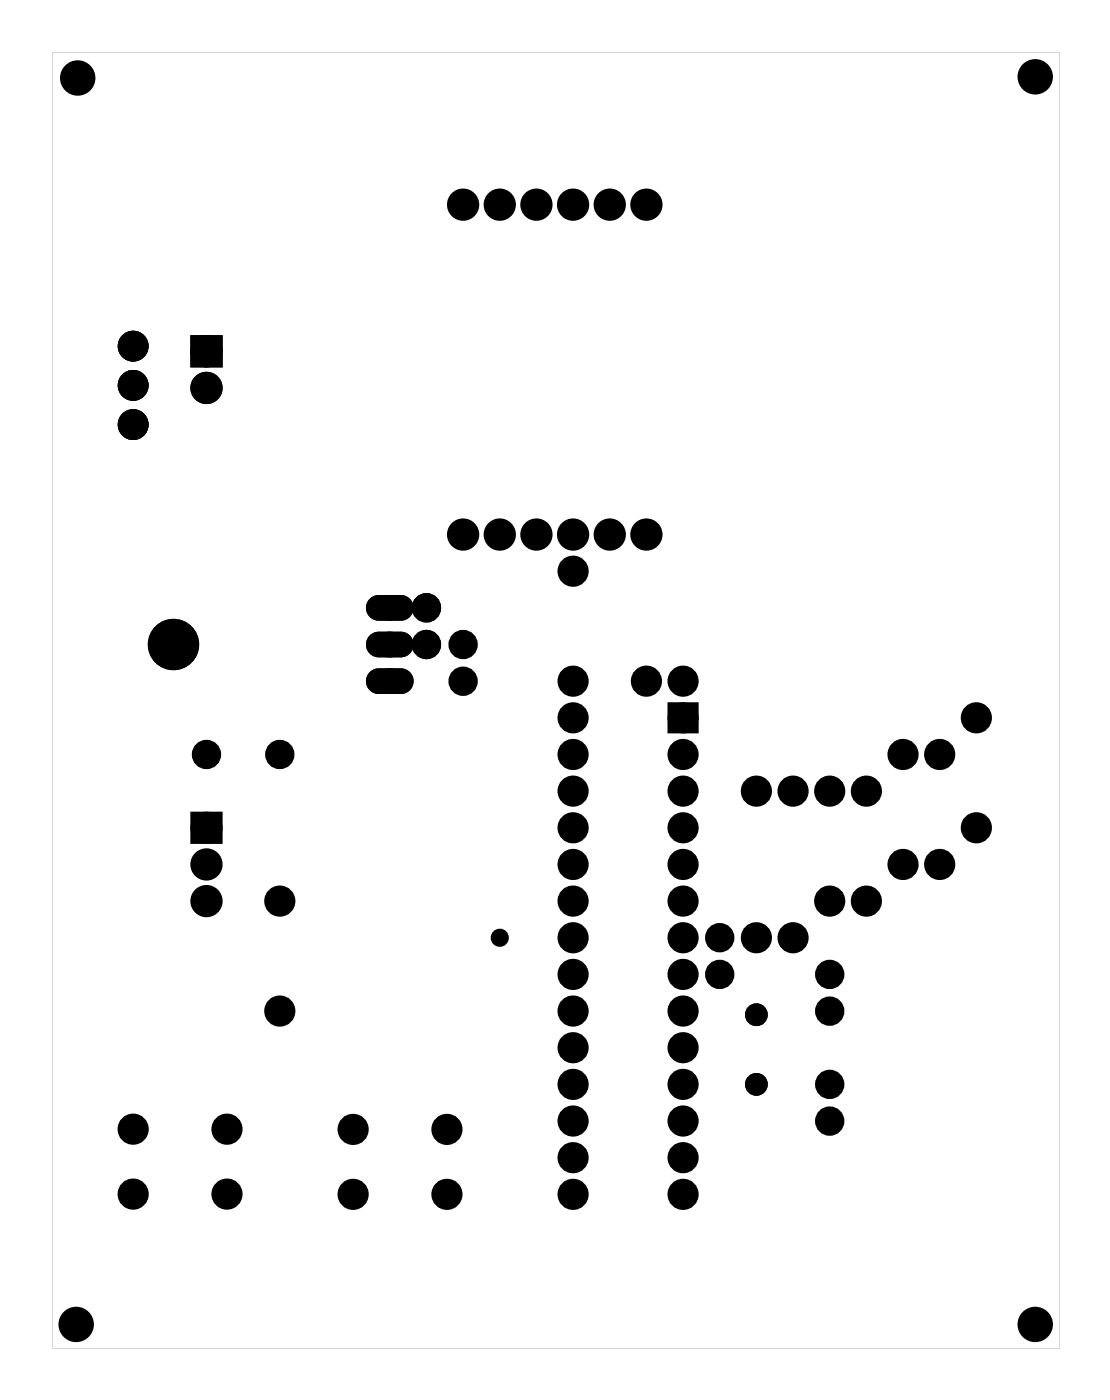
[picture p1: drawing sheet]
<svg xmlns="http://www.w3.org/2000/svg" width="77mm" height="97mm" viewBox="0 0 77 97" stroke-linecap="round" stroke-linejoin="round" font-family="sans-serif">
<g fill="#000">
<path d="M13.6 23.6h1.4v1.5h-1.4zM13.6 56.6h1.4v1.5h-1.4zM46.6 49h1.4v1.4h-1.4z"/>
<path d="M3.6 3.6v89.8h69.8v-89.8zM3.6 3.6h69.8v89.8h-69.8z"/>
<path d="M25.7 41.6a.76 .76 0 0 0-.2 .8 .76 .76 0 0 0 .7 .5h1.6a.76 .76 0 0 0 .7-.8 .76 .76 0 0 0-.7-.7h-1.6zM26.5 42.1a.51 .51 0 0 1 1 0 .51 .51 0 0 1-1 0z"/>
<path d="M25.7 44.1a.76 .76 0 0 0-.2 .9 .76 .76 0 0 0 .7 .4h1.6a.76 .76 0 0 0 .7-.7 .76 .76 0 0 0-.7-.8h-1.6zM26.5 44.7a.51 .51 0 0 1 1 0 .51 .51 0 0 1-1 0z"/>
<path d="M25.7 46.7a.76 .76 0 0 0-.2 .8 .76 .76 0 0 0 .7 .5h1.6a.76 .76 0 0 0 .7-.8 .76 .76 0 0 0-.7-.8h-1.6zM26.5 47.2a.51 .51 0 0 1 1 0 .51 .51 0 0 1-1 0z"/>
<path d="M25.7 41.6a.76 .76 0 0 0-.2 .8 .76 .76 0 0 0 .7 .5h1.6a.76 .76 0 0 0 .7-.8 .76 .76 0 0 0-.7-.7h-1.6zM26.5 42.1a.51 .51 0 0 1 1 0 .51 .51 0 0 1-1 0z"/>
<path d="M25.7 44.1a.76 .76 0 0 0-.2 .9 .76 .76 0 0 0 .7 .4h1.6a.76 .76 0 0 0 .7-.7 .76 .76 0 0 0-.7-.8h-1.6zM26.5 44.7a.51 .51 0 0 1 1 0 .51 .51 0 0 1-1 0z"/>
<path d="M25.7 46.7a.76 .76 0 0 0-.2 .8 .76 .76 0 0 0 .7 .5h1.6a.76 .76 0 0 0 .7-.8 .76 .76 0 0 0-.7-.8h-1.6zM26.5 47.2a.51 .51 0 0 1 1 0 .51 .51 0 0 1-1 0z"/>
</g>
<g fill="#000">
<circle cx="5.4" cy="5.4" r="1.1"/>
<circle cx="32.1" cy="14.2" r=".74"/>
<circle cx="34.6" cy="14.2" r=".74"/>
<circle cx="37.2" cy="14.2" r=".74"/>
<circle cx="39.7" cy="14.2" r=".74"/>
<circle cx="42.2" cy="14.2" r=".74"/>
<circle cx="44.8" cy="14.2" r=".74"/>
<circle cx="71.7" cy="5.3" r="1.1"/>
<circle cx="9.2" cy="26.7" r=".72"/>
<circle cx="9.2" cy="24" r=".72"/>
<circle cx="9.2" cy="29.4" r=".72"/>
<circle cx="14.3" cy="26.9" r=".74"/>
<circle cx="14.3" cy="24.3" r=".74"/>
<circle cx="32.1" cy="37" r=".74"/>
<circle cx="34.6" cy="37" r=".74"/>
<circle cx="37.2" cy="37" r=".74"/>
<circle cx="39.7" cy="37" r=".74"/>
<circle cx="39.7" cy="39.6" r=".7"/>
<circle cx="42.2" cy="37" r=".74"/>
<circle cx="44.8" cy="37" r=".74"/>
<circle cx="12" cy="44.7" r="1.65"/>
<circle cx="14.3" cy="52.3" r=".64"/>
<circle cx="14.3" cy="57.4" r=".74"/>
<circle cx="14.3" cy="59.9" r=".74"/>
<circle cx="19.4" cy="52.3" r=".64"/>
<circle cx="27" cy="44.7" r=".64"/>
<circle cx="27" cy="47.2" r=".64"/>
<circle cx="27" cy="42.1" r=".64"/>
<circle cx="29.5" cy="42.1" r=".64"/>
<circle cx="29.5" cy="44.7" r=".64"/>
<circle cx="32.1" cy="44.7" r=".64"/>
<circle cx="32.1" cy="47.2" r=".64"/>
<circle cx="39.7" cy="47.2" r=".7"/>
<circle cx="39.7" cy="52.3" r=".7"/>
<circle cx="39.7" cy="57.4" r=".7"/>
<circle cx="39.7" cy="54.8" r=".7"/>
<circle cx="39.7" cy="59.9" r=".7"/>
<circle cx="39.7" cy="49.7" r=".7"/>
<circle cx="44.8" cy="47.2" r=".7"/>
<circle cx="47.3" cy="52.3" r=".7"/>
<circle cx="47.3" cy="57.4" r=".7"/>
<circle cx="47.3" cy="54.8" r=".7"/>
<circle cx="47.3" cy="59.9" r=".7"/>
<circle cx="47.3" cy="47.2" r=".7"/>
<circle cx="47.3" cy="49.7" r=".7"/>
<circle cx="52.4" cy="54.8" r=".7"/>
<circle cx="54.9" cy="54.8" r=".7"/>
<circle cx="57.5" cy="54.8" r=".7"/>
<circle cx="60" cy="54.8" r=".7"/>
<circle cx="62.6" cy="52.3" r=".7"/>
<circle cx="62.6" cy="59.9" r=".7"/>
<circle cx="65.1" cy="52.3" r=".7"/>
<circle cx="65.1" cy="59.9" r=".7"/>
<circle cx="67.6" cy="49.7" r=".7"/>
<circle cx="67.6" cy="57.4" r=".7"/>
<circle cx="9.2" cy="78.2" r=".7"/>
<circle cx="14.3" cy="62.4" r=".74"/>
<circle cx="15.7" cy="78.2" r=".7"/>
<circle cx="19.4" cy="70.1" r=".7"/>
<circle cx="19.4" cy="62.4" r=".7"/>
<circle cx="24.5" cy="78.3" r=".7"/>
<circle cx="31" cy="78.3" r=".7"/>
<circle cx="34.6" cy="65" r=".35"/>
<circle cx="39.7" cy="62.4" r=".7"/>
<circle cx="39.7" cy="70.1" r=".7"/>
<circle cx="39.7" cy="72.6" r=".7"/>
<circle cx="39.7" cy="75.1" r=".7"/>
<circle cx="39.7" cy="77.7" r=".7"/>
<circle cx="39.7" cy="67.5" r=".7"/>
<circle cx="39.7" cy="65" r=".7"/>
<circle cx="47.3" cy="72.6" r=".7"/>
<circle cx="47.3" cy="70.1" r=".7"/>
<circle cx="47.3" cy="62.4" r=".7"/>
<circle cx="47.3" cy="75.1" r=".7"/>
<circle cx="47.3" cy="77.7" r=".7"/>
<circle cx="47.3" cy="67.5" r=".7"/>
<circle cx="47.3" cy="65" r=".7"/>
<circle cx="49.9" cy="67.5" r=".64"/>
<circle cx="49.9" cy="65" r=".64"/>
<circle cx="52.4" cy="65" r=".7"/>
<circle cx="52.4" cy="70.3" r=".53"/>
<circle cx="52.4" cy="75.1" r=".53"/>
<circle cx="54.9" cy="65" r=".7"/>
<circle cx="57.5" cy="62.4" r=".7"/>
<circle cx="57.5" cy="75.1" r=".64"/>
<circle cx="57.5" cy="70.1" r=".64"/>
<circle cx="57.5" cy="67.5" r=".64"/>
<circle cx="57.5" cy="77.7" r=".64"/>
<circle cx="60" cy="62.4" r=".7"/>
<circle cx="5.3" cy="91.8" r="1.1"/>
<circle cx="9.2" cy="82.7" r=".7"/>
<circle cx="15.7" cy="82.7" r=".7"/>
<circle cx="24.5" cy="82.8" r=".7"/>
<circle cx="31" cy="82.8" r=".7"/>
<circle cx="39.7" cy="82.8" r=".7"/>
<circle cx="39.7" cy="80.2" r=".7"/>
<circle cx="47.3" cy="82.8" r=".7"/>
<circle cx="47.3" cy="80.2" r=".7"/>
<circle cx="71.7" cy="91.8" r="1.1"/>
</g>
<circle cx="34.6" cy="65" r=".35" fill="none" stroke="#000" stroke-width=".55"/>
<g fill="none" stroke="#000" stroke-width=".76" stroke-linecap="butt">
<path d="M13.6 23.6h1.4v1.5h-1.4zM13.6 56.6h1.4v1.5h-1.4zM46.6 49h1.4v1.4h-1.4z"/>
<circle cx="32.1" cy="14.2" r=".74"/>
<circle cx="34.6" cy="14.2" r=".74"/>
<circle cx="37.2" cy="14.2" r=".74"/>
<circle cx="39.7" cy="14.2" r=".74"/>
<circle cx="42.2" cy="14.2" r=".74"/>
<circle cx="44.8" cy="14.2" r=".74"/>
<circle cx="14.3" cy="26.9" r=".74"/>
<circle cx="14.3" cy="24.3" r=".74"/>
<circle cx="32.1" cy="37" r=".74"/>
<circle cx="34.6" cy="37" r=".74"/>
<circle cx="37.2" cy="37" r=".74"/>
<circle cx="39.7" cy="37" r=".74"/>
<circle cx="39.7" cy="39.6" r=".7"/>
<circle cx="42.2" cy="37" r=".74"/>
<circle cx="44.8" cy="37" r=".74"/>
<circle cx="14.3" cy="52.3" r=".64"/>
<circle cx="14.3" cy="57.4" r=".74"/>
<circle cx="14.3" cy="59.9" r=".74"/>
<circle cx="19.4" cy="52.3" r=".64"/>
<circle cx="29.5" cy="42.1" r=".64"/>
<circle cx="29.5" cy="44.7" r=".64"/>
<circle cx="32.1" cy="47.2" r=".64"/>
<circle cx="32.1" cy="44.7" r=".64"/>
<circle cx="39.7" cy="47.2" r=".7"/>
<circle cx="39.7" cy="49.7" r=".7"/>
<circle cx="39.7" cy="54.8" r=".7"/>
<circle cx="39.7" cy="57.4" r=".7"/>
<circle cx="39.7" cy="59.9" r=".7"/>
<circle cx="39.7" cy="52.3" r=".7"/>
<circle cx="44.8" cy="47.2" r=".7"/>
<circle cx="47.3" cy="47.2" r=".7"/>
<circle cx="47.3" cy="49.7" r=".7"/>
<circle cx="47.3" cy="52.3" r=".7"/>
<circle cx="47.3" cy="54.8" r=".7"/>
<circle cx="47.3" cy="59.9" r=".7"/>
<circle cx="47.3" cy="57.4" r=".7"/>
<circle cx="52.4" cy="54.8" r=".7"/>
<circle cx="54.9" cy="54.8" r=".7"/>
<circle cx="57.5" cy="54.8" r=".7"/>
<circle cx="60" cy="54.8" r=".7"/>
<circle cx="62.6" cy="59.9" r=".7"/>
<circle cx="62.6" cy="52.3" r=".7"/>
<circle cx="65.1" cy="59.9" r=".7"/>
<circle cx="65.1" cy="52.3" r=".7"/>
<circle cx="67.6" cy="57.4" r=".7"/>
<circle cx="67.6" cy="49.7" r=".7"/>
<circle cx="9.2" cy="78.2" r=".7"/>
<circle cx="14.3" cy="62.4" r=".74"/>
<circle cx="15.7" cy="78.2" r=".7"/>
<circle cx="19.4" cy="70.1" r=".7"/>
<circle cx="19.4" cy="62.4" r=".7"/>
<circle cx="24.5" cy="78.3" r=".7"/>
<circle cx="31" cy="78.3" r=".7"/>
<circle cx="39.7" cy="72.6" r=".7"/>
<circle cx="39.7" cy="75.1" r=".7"/>
<circle cx="39.7" cy="77.7" r=".7"/>
<circle cx="39.7" cy="70.1" r=".7"/>
<circle cx="39.7" cy="62.4" r=".7"/>
<circle cx="39.7" cy="65" r=".7"/>
<circle cx="39.7" cy="67.5" r=".7"/>
<circle cx="47.3" cy="75.1" r=".7"/>
<circle cx="47.3" cy="72.6" r=".7"/>
<circle cx="47.3" cy="77.7" r=".7"/>
<circle cx="47.3" cy="70.1" r=".7"/>
<circle cx="47.3" cy="67.5" r=".7"/>
<circle cx="47.3" cy="65" r=".7"/>
<circle cx="47.3" cy="62.4" r=".7"/>
<circle cx="49.9" cy="67.5" r=".64"/>
<circle cx="49.9" cy="65" r=".64"/>
<circle cx="52.4" cy="65" r=".7"/>
<circle cx="54.9" cy="65" r=".7"/>
<circle cx="57.5" cy="62.4" r=".7"/>
<circle cx="57.5" cy="70.1" r=".64"/>
<circle cx="57.5" cy="75.1" r=".64"/>
<circle cx="57.5" cy="67.5" r=".64"/>
<circle cx="57.5" cy="77.7" r=".64"/>
<circle cx="60" cy="62.4" r=".7"/>
<circle cx="9.2" cy="82.7" r=".7"/>
<circle cx="15.7" cy="82.7" r=".7"/>
<circle cx="24.5" cy="82.8" r=".7"/>
<circle cx="31" cy="82.8" r=".7"/>
<circle cx="39.7" cy="82.8" r=".7"/>
<circle cx="39.7" cy="80.2" r=".7"/>
<circle cx="47.3" cy="80.2" r=".7"/>
<circle cx="47.3" cy="82.8" r=".7"/>
</g>
<g fill="none" stroke="#000" stroke-width=".51">
<circle cx="27" cy="42.1" r=".64"/>
<circle cx="27" cy="44.7" r=".64"/>
<circle cx="27" cy="47.2" r=".64"/>
<circle cx="52.4" cy="75.1" r=".53"/>
<circle cx="52.4" cy="70.3" r=".53"/>
</g>
<g fill="none" stroke="#000" stroke-width=".25">
<path d="M25.7 41.6l.5-.2h1.6a.76 .76 0 0 1 .7 .7 .76 .76 0 0 1-.7 .8h-1.6a.76 .76 0 0 1-.7-.5 .76 .76 0 0 1 .2-.8zM25.7 44.1l.5-.2h1.6a.76 .76 0 0 1 .7 .8 .76 .76 0 0 1-.7 .7h-1.6a.76 .76 0 0 1-.7-.4 .76 .76 0 0 1 .2-.9zM25.7 46.7l.5-.3h1.6a.76 .76 0 0 1 .7 .8 .76 .76 0 0 1-.7 .8h-1.6a.76 .76 0 0 1-.7-.5 .76 .76 0 0 1 .2-.8z"/>
<circle cx="5.4" cy="5.4" r="1.1"/>
<circle cx="71.7" cy="5.3" r="1.1"/>
<circle cx="12" cy="44.7" r="1.65"/>
<circle cx="27" cy="42.1" r=".51"/>
<circle cx="27" cy="44.7" r=".51"/>
<circle cx="27" cy="47.2" r=".51"/>
<circle cx="5.3" cy="91.8" r="1.1"/>
<circle cx="71.7" cy="91.8" r="1.1"/>
</g>
<g fill="none" stroke="#000" stroke-width=".69" stroke-linecap="butt">
<circle cx="9.2" cy="24" r=".72"/>
<circle cx="9.2" cy="26.7" r=".72"/>
<circle cx="9.2" cy="29.4" r=".72"/>
</g>
</svg>
